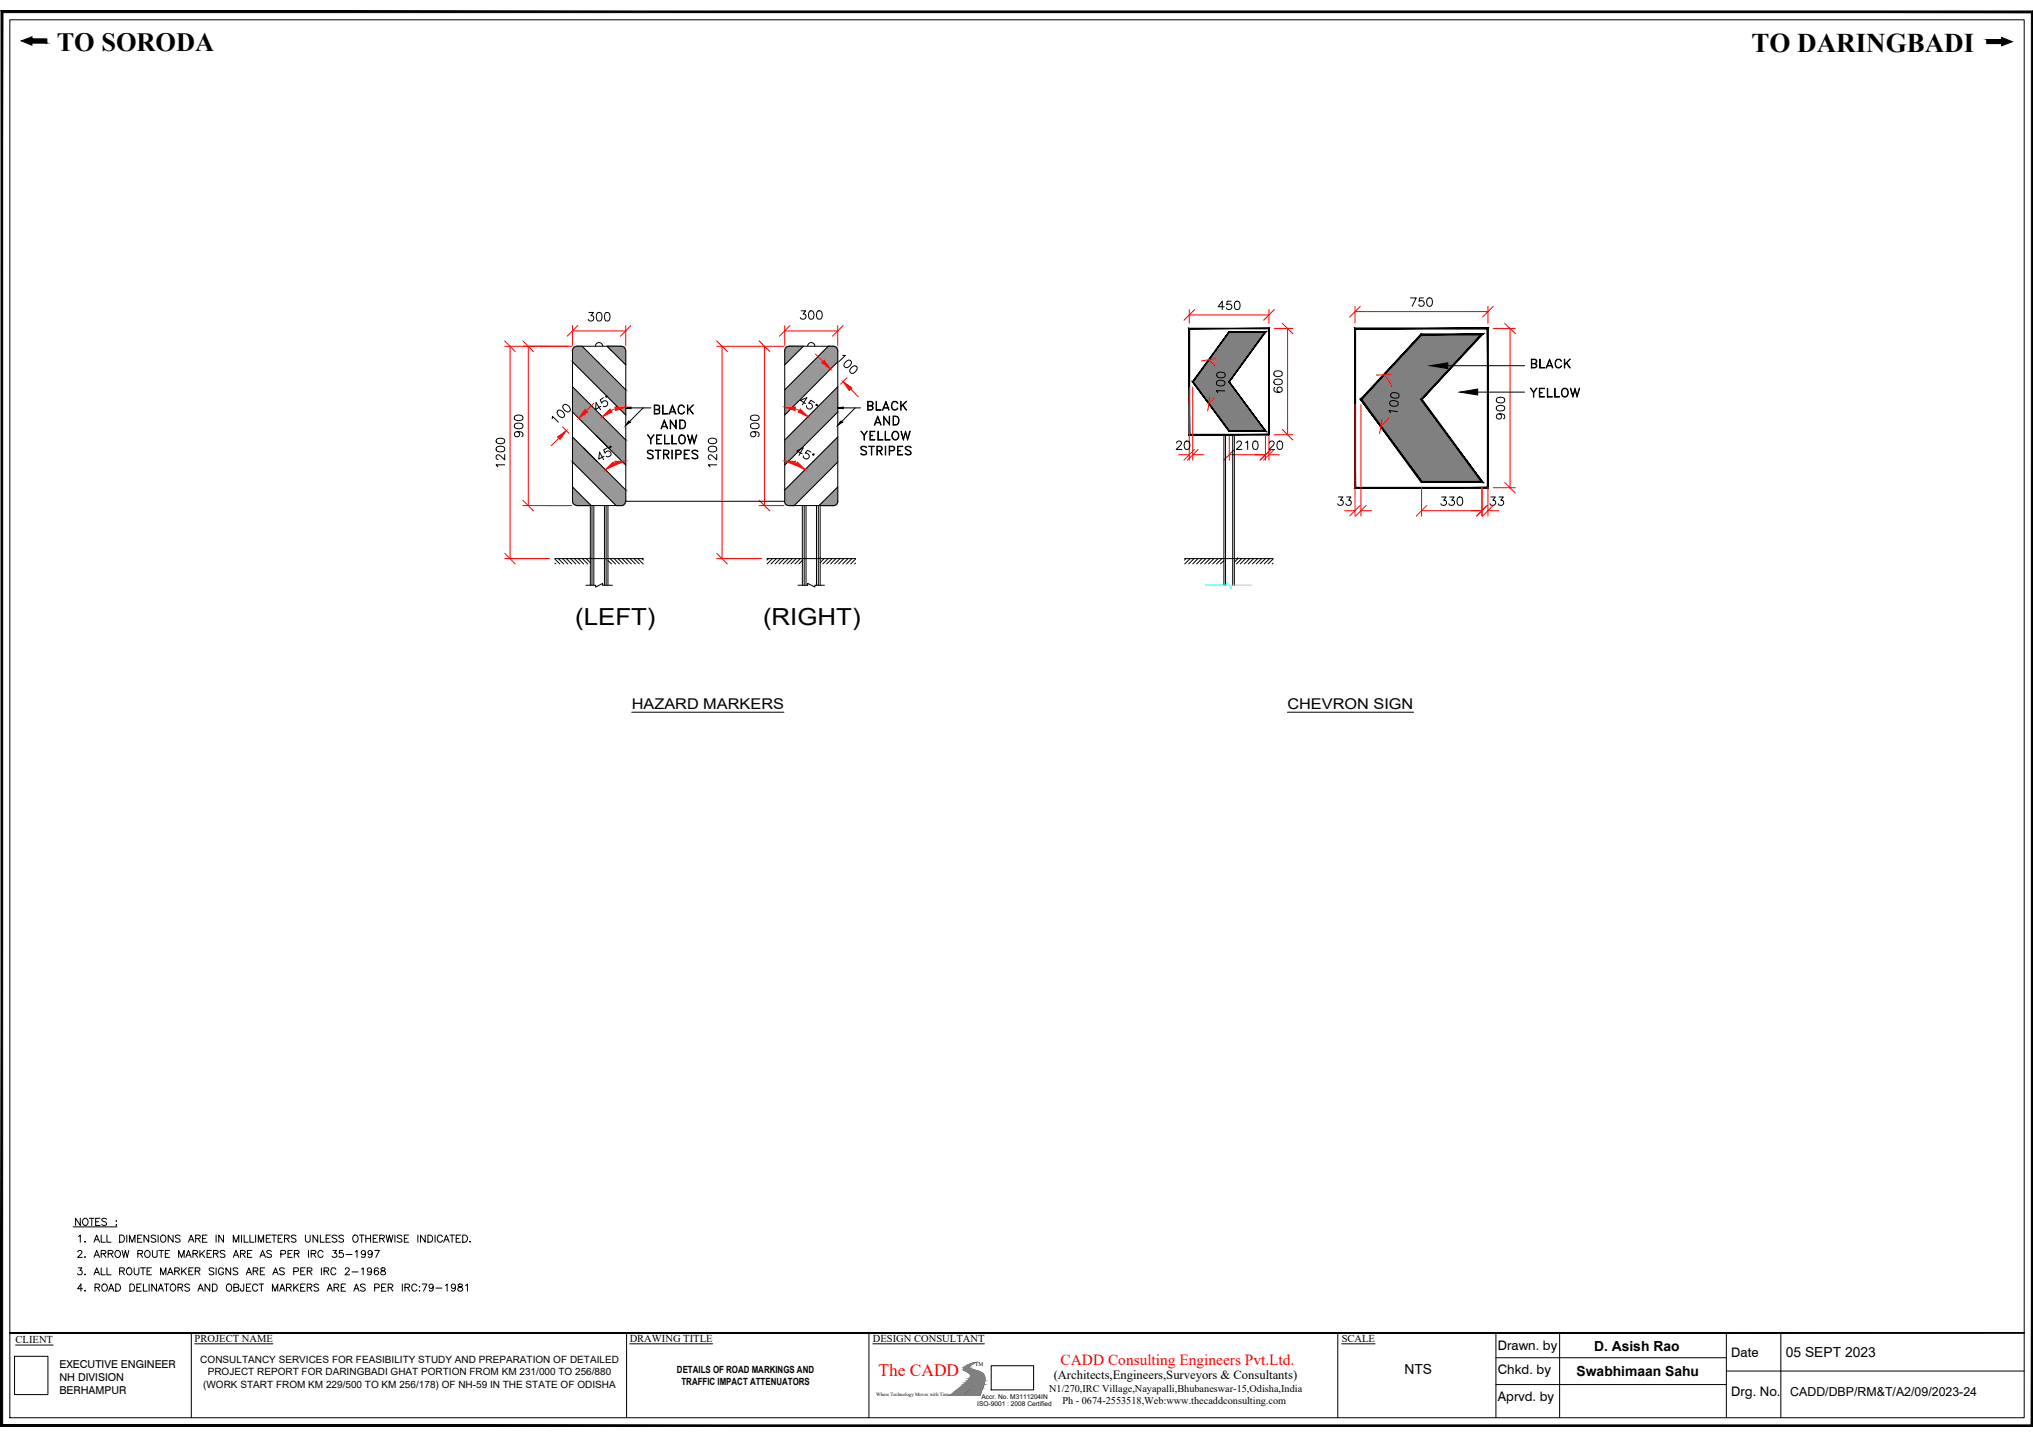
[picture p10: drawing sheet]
<svg xmlns="http://www.w3.org/2000/svg" width="420mm" height="297mm" viewBox="0 0 420 297" stroke-linecap="round" stroke-linejoin="round" font-family="sans-serif">
<defs><g id="words">
<text font-size="5.6" x="362" y="10.7">TO DARINGBADI</text>
<text font-size="5.4" x="11.7" y="10.6">TO SORODA</text>
<g font-size="5.3">
<text x="179.9" y="89.3">AND</text>
<text x="133" y="93.1">YELLOW</text>
</g>
<g font-size="4.9">
<text x="315.7" y="77.3">BLACK</text>
<text x="315.4" y="83.3">YELLOW</text>
<text x="134.4" y="86.8">BLACK</text>
<text x="135.8" y="90">AND</text>
<text x="178.5" y="86.1">BLACK</text>
<text x="133" y="96">STRIPES</text>
<text x="177.1" y="92.1">YELLOW</text>
<text x="177.1" y="95.2">STRIPES</text>
<text x="118.9" y="129.2">(LEFT)</text>
<text x="157.7" y="129.2">(RIGHT)</text>
</g>
<text font-size="3.6" fill="#f00" x="181.6" y="284.5">The CADD</text>
<text font-size="3.2" fill="#f00" x="219.2" y="282.1">CADD Consulting Engineers Pvt.Ltd.</text>
<g font-size="3.1">
<text x="130.6" y="146.6">HAZARD MARKERS</text>
<text x="266.1" y="146.6">CHEVRON SIGN</text>
</g>
<g font-size="2.9">
<text x="329.4" y="279.2">D. Asish Rao</text>
<text x="369.1" y="280.4">05 SEPT 2023</text>
<text x="290.2" y="284.1">NTS</text>
<text x="325.8" y="284.4">Swabhimaan Sahu</text>
</g>
<g font-size="2.7">
<text x="309.6" y="279.1">Drawn. by</text>
<text x="357.8" y="280.4">Date</text>
<text x="309.6" y="284.1">Chkd. by</text>
<text x="309.6" y="289.7">Aprvd. by</text>
<text x="357.8" y="288.6">Drg. No.</text>
</g>
<g font-size="2.6">
<text x="217.8" y="285">(Architects,Engineers,Surveyors &amp; Consultants)</text>
<text x="370" y="288.6">CADD/DBP/RM&amp;T/A2/09/2023-24</text>
</g>
<g font-size="2.2">
<text x="3.2" y="277.6">CLIENT</text>
<text x="40.2" y="277.3">PROJECT NAME</text>
<text x="130.1" y="277.3">DRAWING TITLE</text>
<text x="180.4" y="277.3">DESIGN CONSULTANT</text>
<text x="277.3" y="277.3">SCALE</text>
<text x="12.3" y="282.7">EXECUTIVE ENGINEER</text>
<text x="12.3" y="285.4">NH DIVISION</text>
<text x="12.3" y="288.1">BERHAMPUR</text>
</g>
<g font-size="2.1">
<text x="41.4" y="281.8">CONSULTANCY SERVICES FOR FEASIBILITY STUDY AND PREPARATION OF DETAILED</text>
<text x="42" y="286.8">(WORK START FROM KM 229/500 TO KM 256/178) OF NH-59 IN THE STATE OF ODISHA</text>
<text x="42.9" y="284.3">PROJECT REPORT FOR DARINGBADI GHAT PORTION FROM KM 231/000 TO 256/880</text>
<text x="216.8" y="287.7">N1/270,IRC Village,Nayapalli,Bhubaneswar-15,Odisha,India</text>
<text x="219.6" y="290.2">Ph - 0674-2553518,Web:www.thecaddconsulting.com</text>
</g>
<g font-size="2">
<text x="139.9" y="283.8">DETAILS OF ROAD MARKINGS AND</text>
<text x="140.8" y="286.3">TRAFFIC IMPACT ATTENUATORS</text>
</g>
<g font-size="1.4">
<text x="202" y="290.7">ISO-9001 : 2008 Certified</text>
<text x="202.8" y="289.2">Accr. No. M3111204IN</text>
</g>
<text font-size="1.2" x="201.5" y="282.3">TM</text>
<text font-size="1" x="181.1" y="288.6">Where Technology Moves with Time</text>
</g></defs>
<!-- layer: 0 -->
<g fill="none" stroke="#000" stroke-width=".21">
<path d="M6.6 8.1h3.1v.8h-3.1zM410.6 8.2h3.1v.8h-3.1zM113.1 71.6h4.3M118.3 80l11 11M118.3 74.8l11 11M119.2 71.6a.91 .91 0 0 0-.9 .9v31.1M119.3 71.6h9.1a.91 .91 0 0 1 .9 .9M120.3 71.6l9 9M124.5 71.6a.74 .74 0 0 0-.7-.8 .74 .74 0 0 0-.7 .8M125.5 71.6l3.8 3.8M166 71.6l-3.8 3.8M168.4 71.6a.74 .74 0 0 0-.7-.8 .74 .74 0 0 0-.8 .8"/>
<path d="M171.2 71.6l-9 9M172.2 71.6a.91 .91 0 0 1 .9 .9M172.3 71.6h-9.2a.91 .91 0 0 0-.9 .9v31.1h-32.9v-31.1M173.1 72.5v31.1a.91 .91 0 0 1-.9 .9h-9.1a.91 .91 0 0 1-1-.9M173.1 80l-10.9 11M173.1 74.8l-10.9 11M280 67.9h27.5M299.2 75.6h15.9M118.3 85.2l11 10.9M118.3 90.3l11 11M118.3 95.5l9 9M120.6 92.6l2.8 2.8"/>
<path d="M123.2 90l2.7 2.8M130.4 84.3h2.5l-2.8 2.9M173.1 85.2l-10.9 10.9M173.1 90.3l-10.9 11M173.1 95.5l-9 9M174.2 84.3h3.6M176.7 84.3l-2.8 2.9M252.9 89.9v31M253.3 89.9v31M254.8 89.9v31.1M255.1 89.9v31.1M305.4 81.1h9.7"/>
<path d="M113.1 104.5h4.3M114.7 116.4l.2 .2M114.7 115.6l1 1M114.7 115.5h18.3M115.4 115.5l1.1 1.1M116.2 115.5l1.1 1.1M117.1 115.5l1.1 1.1M117.9 115.5l1.1 1.1M118.3 100.7l3.9 3.8M118.3 103.6a.91 .91 0 0 0 .9 .9M118.7 115.5l1.1 1.1M119.5 115.5l1.1 1.1"/>
<path d="M120.4 115.5l1.1 1.1M121.2 115.5l.8 .8M122 115.5h.1M122 104.5v16.5M122.3 104.5v16.5M122.7 104.5v16.5M124.9 104.5v16.5M125.3 104.5v16.5M125.6 115.9l.8 .7M125.6 104.5v16.5M126.1 115.5l1.1 1.1M126.9 115.5l1.1 1.1"/>
<path d="M127.7 115.5l1.1 1.1M128.6 115.5l1.1 1.1M129.3 103.6a.91 .91 0 0 1-.9 .9h-9.1M129.4 115.5l1.1 1.1M130.2 115.5l1.1 1.1M131 115.5l1.1 1.1M131.8 115.5l1.1 1.1M132.7 115.5l.3 .3M158.5 115.5h18.3M158.8 115.5l-.3 .3M159.6 115.5l-1.1 1.1M160.4 115.5l-1.1 1.1"/>
<path d="M161.3 115.5l-1.1 1.1M162.1 115.5l-1.1 1.1M162.9 115.5l-1.1 1.1M163.7 115.5l-1.1 1.1M164.5 115.5l-1.1 1.1M165.4 115.5l-1.1 1.1M165.8 115.9l-.7 .7M165.8 104.5v16.5M166.2 104.5v16.5M166.6 104.5v16.5M168.7 104.5v16.5M169.1 104.5v16.5"/>
<path d="M169.5 115.5h.1M169.5 104.5v16.5M170.3 115.5l-.8 .8M171.2 115.5l-1.1 1.1M172 115.5l-1.1 1.1M172.8 115.5l-1.1 1.1M173.1 100.7l-3.8 3.8M173.6 115.5l-1.1 1.1M174.4 115.5l-1.1 1.1M175.3 115.5l-1.1 1.1M176.1 115.5l-1.1 1.1M176.8 115.6l-1 1"/>
<path d="M176.8 116.4l-.2 .2M244.8 115.5h18.3M245.1 115.5l-.3 .3M246 115.5l-1.1 1.1M246.8 115.5l-1.1 1.1M247.6 115.5l-1.1 1.1M248.4 115.5l-1.1 1.1M249.2 115.5l-1.1 1.1M250.1 115.5l-1.1 1.1M250.9 115.5l-1.1 1.1M251.7 115.5l-1.1 1.1M252.5 115.5l-1.1 1.1"/>
<path d="M252.9 115.9l-.7 .7M255.8 115.5h.1M255.8 115.5l-.7 .7M256.6 115.5l-1.1 1.1M257.4 115.5l-1.1 1.1M258.3 115.5l-1.1 1.1M259.1 115.5l-1.1 1.1M259.9 115.5l-1.1 1.1M260.7 115.5l-1.1 1.1M261.5 115.5l-1.1 1.1M262.4 115.5l-1.1 1.1M263.1 115.6l-1 1"/>
<path d="M263.1 116.4l-.2 .2M121.1 121h2v.4l1.4-.8v.4h2.1M164.9 121h2v-.4l1.5 .8v-.4h2M130.6 147.2h31.4M266.1 147.2h26M3 280.4h6.9v7.9h-6.9zM204.9 282.3h8.7v5h-8.7zM356.8 283.4h11.2"/>
</g>
<!-- layer: HATCH -->
<g fill="#989898" stroke="#989898" stroke-width=".21">
<path d="M118.3 80l5.2 5.2h-5.2z"/>
<path d="M118.3 85.2h5.2l5.8 5.8z"/>
<path d="M173.1 100.7v2.9h-2.9z"/>
<path d="M173.1 90.3v5.2h-5.1z"/>
<path d="M173.1 80v5.2h-5.1z"/>
<path d="M168 85.2h5.1l-5.8 5.8z"/>
<path d="M168 74.8h5.1l-5.8 5.8z"/>
<path d="M162.2 72.3h3.1l-.2 .2z"/>
<path d="M118.3 100.7l2.9 2.9h-2.9z"/>
<path d="M119.1 104.5h3.1z"/>
<path d="M118.3 90.3l5.2 5.2h-5.2z"/>
<path d="M118.3 74.8h5.2l5.8 5.8z"/>
<path d="M126.2 72.3h3.1v.2z"/>
<path d="M118.3 85.2l5.8 5.8h5.2zM124.1 91h5.2v5.1z"/>
<path d="M170.2 103.6l2.9 .1v-.1zM170.1 103.7l.1-.1 2.9 .1z"/>
<path d="M170.1 103.7l3 .2v-.2zM170.1 103.7l3 .2h-3.2z"/>
<path d="M169.9 103.9l3.1 .1 .1-.1zM169.8 104l.1-.1 3.1 .1z"/>
<path d="M169.8 104l3.1 .2 .1-.2zM169.6 104.2l.2-.2 3.1 .2z"/>
<path d="M169.6 104.2l3.2 .1 .1-.1zM169.6 104.2l3.2 .1h-3.3z"/>
<path d="M169.5 104.3h3.3zM169.5 104.3l3.2 .1h-3.3z"/>
<path d="M169.4 104.4h3.3zM169.4 104.4l3.2 .1z"/>
<path d="M169.4 104.5h3.2zM169.3 104.5h3.1z"/>
<path d="M169.3 104.5h3.1zM169.3 104.5h3z"/>
<path d="M168 95.5l-.7 5.8 5.8-5.8zM168 95.5l-.7 5.8h-5.1z"/>
<path d="M162.2 101.3l2.9 2.3 2.2-2.3zM162.2 101.3l2.9 2.3h-2.9z"/>
<path d="M162.2 103.6l2.7 .1 .2-.1zM162.2 103.6l2.7 .1h-2.7z"/>
<path d="M162.2 103.7l2.5 .2 .2-.2zM162.2 103.7l2.5 .2h-2.5z"/>
<path d="M162.2 103.9l2.4 .1 .1-.1zM162.2 103.9l2.4 .1h-2.3z"/>
<path d="M162.3 104l2.2 .2 .1-.2zM162.3 104l2.2 .2h-2.1z"/>
<path d="M162.4 104.2l1.9 .1 .2-.1zM162.4 104.2l1.9 .1h-1.8z"/>
<path d="M162.5 104.3h1.8zM162.5 104.3l1.8 .1z"/>
<path d="M162.6 104.4h1.7zM162.6 104.4l1.6 .1z"/>
<path d="M162.8 104.5h1.4zM162.8 104.5h1.4z"/>
<path d="M162.9 104.5h1.3zM162.9 104.5h1.2z"/>
<path d="M168 85.2l-5.8 5.8h5.1zM162.2 91h5.1l-5.1 5.1z"/>
<path d="M171.2 71.6h1.2zM171.2 71.6h1.2z"/>
<path d="M171.2 71.6l1.4 .1zM171.2 71.6l1.4 .1z"/>
<path d="M171.1 71.7h1.7zM171 71.7h1.8z"/>
<path d="M171 71.7l1.9 .2-.1-.2zM171 71.7l1.9 .2h-2z"/>
<path d="M170.9 71.9l2.1 .1-.1-.1zM170.9 71.9l2.1 .1h-2.2z"/>
<path d="M170.8 72l2.3 .2-.1-.2zM170.8 72l2.3 .2h-2.5z"/>
<path d="M170.6 72.2l2.5 .1v-.1zM170.6 72.2l2.5 .1h-2.7z"/>
<path d="M170.4 72.3l2.7 .2v-.2zM170.4 72.3l2.7 .2h-2.8z"/>
<path d="M170.3 72.5l2.8 2.3v-2.3zM170.3 72.5l2.8 2.3h-5.1z"/>
<path d="M168 74.8l-5.8 5.8h5.1zM162.2 80.6h5.1l-5.1 5.2z"/>
<path d="M163.1 71.6h2.9zM162.9 71.6h3.1z"/>
<path d="M162.9 71.6h3.1zM162.7 71.7h3.2z"/>
<path d="M162.7 71.7h3.2zM162.6 71.7h3.3z"/>
<path d="M162.6 71.7l3.1 .2 .2-.2zM162.4 71.9l.2-.2 3.1 .2z"/>
<path d="M162.4 71.9l3.2 .1 .1-.1zM162.4 71.9l3.2 .1h-3.3z"/>
<path d="M162.3 72l3.1 .2 .2-.2zM162.3 72l3.1 .2h-3.1z"/>
<path d="M162.3 72.2l3 .1 .1-.1zM162.3 72.2l3 .1h-3.1z"/>
<path d="M162.2 72.3v.2h2.9zM162.2 72.5h2.9l-2.9 2.9z"/>
<path d="M118.3 103.6l3.2 .2-.3-.2zM118.3 103.6l3.2 .2h-3.1z"/>
<path d="M118.4 103.8l3.2 .2-.1-.2zM118.4 103.8l3.2 .2h-3.2z"/>
<path d="M118.4 104l3.4 .1-.2-.1zM118.4 104l3.4 .1h-3.3z"/>
<path d="M118.5 104.1l3.4 .2-.1-.2zM118.5 104.1l3.4 .2h-3.3z"/>
<path d="M118.6 104.3h3.4zM118.6 104.3h3.4z"/>
<path d="M118.7 104.3l3.4 .1zM118.7 104.3l3.4 .1z"/>
<path d="M118.9 104.4l3.3 .1zM118.9 104.4l3.3 .1zM119.1 104.5h3.1z"/>
<path d="M118.3 95.5l11 5.8-5.8-5.8zM118.3 95.5l11 5.8h-5.2z"/>
<path d="M124.1 101.3l5.2 2.3v-2.3zM124.1 101.3l5.2 2.3h-2.9z"/>
<path d="M126.4 103.6l2.9 .1v-.1zM126.4 103.6l2.9 .1h-2.7z"/>
<path d="M126.6 103.7l2.6 .2 .1-.2zM126.6 103.7l2.6 .2h-2.5z"/>
<path d="M126.7 103.9l2.5 .1v-.1zM126.7 103.9l2.5 .1h-2.3z"/>
<path d="M126.9 104l2.2 .2 .1-.2zM126.9 104l2.2 .2h-2.1z"/>
<path d="M127 104.2l2 .1 .1-.1zM127 104.2l2 .1h-1.9z"/>
<path d="M127.1 104.3h1.9zM127.1 104.3l1.8 .1z"/>
<path d="M127.2 104.4h1.7zM127.2 104.4l1.5 .1z"/>
<path d="M127.3 104.5h1.4zM127.3 104.5h1.3z"/>
<path d="M127.3 104.5h1.1zM127.3 104.5h1.3z"/>
<path d="M119.3 71.6h1zM119.1 71.6h1.2z"/>
<path d="M119.1 71.6l1.3 .1zM118.9 71.7h1.5z"/>
<path d="M118.9 71.7h1.5zM118.7 71.7h1.7z"/>
<path d="M118.7 71.7l1.9 .2-.2-.2zM118.6 71.9l.1-.2 1.9 .2z"/>
<path d="M118.6 71.9l2.1 .1-.1-.1zM118.6 71.9l2.1 .1h-2.2z"/>
<path d="M118.5 72l2.4 .2-.2-.2zM118.5 72l2.4 .2h-2.5z"/>
<path d="M118.4 72.2l2.6 .1-.1-.1zM118.4 72.2l2.6 .1h-2.6z"/>
<path d="M118.4 72.3l2.8 .2-.2-.2zM118.4 72.3l2.8 .2h-2.9z"/>
<path d="M118.3 72.5l5.2 2.3-2.3-2.3zM118.3 72.5l5.2 2.3h-5.2z"/>
<path d="M118.3 74.8l5.8 5.8h5.2zM124.1 80.6h5.2v5.2z"/>
<path d="M125.5 71.6h3.1zM125.5 71.6h3.1z"/>
<path d="M125.5 71.6l3.2 .1zM125.5 71.6l3.2 .1z"/>
<path d="M125.5 71.7h3.4zM125.5 71.7h3.4z"/>
<path d="M125.6 71.7l3.4 .2-.1-.2zM125.6 71.7l3.4 .2h-3.3z"/>
<path d="M125.7 71.9l3.5 .1-.2-.1zM125.7 71.9l3.5 .1h-3.3z"/>
<path d="M125.9 72l3.3 .2v-.2zM125.9 72l3.3 .2h-3.2z"/>
<path d="M126 72.2l3.3 .1-.1-.1zM126 72.2l3.3 .1h-3.1z"/>
<path d="M126.2 72.3l.2 .2h2.9zM126.4 72.5h2.9v2.9z"/>
</g>
<!-- layer: 0 -->
<g fill="#000" stroke="#000" stroke-width=".21">
<path d="M295.6 75.6l3.6-.6v1.2zM301.7 81.1l3.7-.7v1.2z"/>
<path d="M130 87l.2 .3h-.4zM129.8 87.3l-.5 .6 .9-.6z"/>
<path d="M129.3 84.3l1.1-.2v.2zM129.3 84.3l1.1 .2v-.2z"/>
<path d="M173.8 87l.3 .3h-.5zM173.6 87.3l-.5 .6 1-.6z"/>
<path d="M173.1 84.3l1.1-.2v.2zM173.1 84.3l1.1 .2v-.2z"/>
</g>
<!-- layer: DIM -->
<g fill="none" stroke="#f00" stroke-width=".21">
<path d="M104.3 71.6h13.9M105.4 71.6v43.9M109.2 71.6v32.9M118.3 67.3v4.1M118.3 68.4h11M129.3 67.3v4.1M148.1 71.6h13.9M149.2 71.6v43.9M158 71.6v32.9M162.2 68.4h10.9M162.2 67.3v4.1M168.5 73.2l1.6 1.5"/>
<path d="M172.4 75.5l-1.2 1.3M173.1 67.3v4.1M175 78.1l-1.3 1.3M245.8 64v2.8M245.8 80v15.1M245.8 65.1h16.5M246.5 80v15.1M249.8 74.3l1.4 1.5M262.3 64v2.8M263.4 67.9h3.8M266.1 67.9v22M280 63.3v3.5"/>
<path d="M280 64.4h27.5M286 77.5l1 1.1 .7 1.4M307.5 63.3v3.5M308.6 67.9h4.6M312.1 67.9v32.9M115.5 90.6l-1.6 1.5M116.2 88.3l1.4 1.3M118.9 85.7l1.2 1.2M122.7 83.3l-1.5 1.6M127.1 84.5l-.8 .4M127.2 95.7l-.3 .1M164.3 95.7l.3 .1"/>
<path d="M164.3 84.5l.9 .4M175.8 80.4l1.5 1.6M243.6 94h2.2M246.5 94h2.2M251 82.2l-1.2 1.2M254 94h7.5M254 90.2v4.9M261.5 90.2v4.9M262.3 90.2v4.9M262.3 94h2.2M263.4 89.9h3.8M280 83.6v23.1"/>
<path d="M281.3 83.6v23.1M287 86.4l-1.7 1.7M104.3 115.5h9.3M108.1 104.5h10.1M148.1 115.5h9.3M156.9 104.5h5.1M277.9 105.6h2.1M281.3 105.6h2.2M293.8 105.6h12.5M293.8 100.7v6M306.3 100.7v6M307.5 100.7v6"/>
<path d="M307.5 105.6h2.2M308.6 100.8h4.6"/>
</g>
<g fill="none" stroke="#000" stroke-width=".21">
<path d="M121.7 64.6h.9l-.5 .7a.58 .58 0 0 1 .5 .9 .58 .58 0 0 1-1-.2M123.5 64.7a.58 .58 0 0 1 .8 .2 .9 .9 0 0 1-.6 1.5 1.14 1.14 0 0 1-.2-1.7zM125.1 64.7a.58 .58 0 0 1 .9 .2 .9 .9 0 0 1-.6 1.5 1 1 0 0 1-.4-1.5zM165.6 64.2h.9l-.5 .7a.58 .58 0 0 1 .5 .8 .58 .58 0 0 1-.9 .2l-.2-.3M167.3 64.3a.54 .54 0 0 1 .8 .3 .87 .87 0 0 1-.5 1.4 1.13 1.13 0 0 1-.3-1.7zM169 64.3a.58 .58 0 0 1 .8 .3 .82 .82 0 0 1 .1 1 .82 .82 0 0 1-.9 .3 1.32 1.32 0 0 1 0-1.6zM174.2 73.4l.5 .1-1.3 1.2M174.7 74.9a.78 .78 0 0 1 1.2-.2 1.03 1.03 0 0 1-1.3 1.2l-.2-.3zM175.9 76.1a.78 .78 0 0 1 1.2-.3 1.03 1.03 0 0 1-1.3 1.3l-.2-.4zM251.5 78.8l.3-.1a1.05 1.05 0 0 1 1.4 .4v.2a.97 .97 0 0 1-.9 .5 .97 .97 0 0 1-.9-.6zM251.5 77.2a1.3 1.3 0 0 1 1.7 0 .64 .64 0 0 1-.3 .8h-1.1a.6 .6 0 0 1-.3-.8zM253 63.4h-1.2l.8-1.1v1.7"/>
<path d="M254.4 62.3h-.8l-.1 .7a.6 .6 0 0 1 .9 0 .6 .6 0 0 1-.1 .9 .6 .6 0 0 1-.9-.2M255.4 62.3a.58 .58 0 0 1 .8 .3 .82 .82 0 0 1 .1 1 .82 .82 0 0 1-.9 .3 1.32 1.32 0 0 1 0-1.6zM263.4 78.6a1.1 1.1 0 0 1 1.6 .3v.1a.99 .99 0 0 1-1.7 0zM263.4 76.9a1.1 1.1 0 0 1 1.6 .3v.1a.99 .99 0 0 1-1.7 0zM291.5 61.6h1.2l-.9 1.7M294.2 61.6h-.8l-.1 .7a.61 .61 0 0 1 .9 0 .61 .61 0 0 1-.1 .9 .61 .61 0 0 1-.9-.2M295.1 61.7a.6 .6 0 0 1 .9 .2 .9 .9 0 0 1-.6 1.4 1.1 1.1 0 0 1-.3-1.6zM102.6 92.5a1.14 1.14 0 0 1 1.7 .2v.2a1.02 1.02 0 0 1-1.8 0zM102.6 90.8a1.14 1.14 0 0 1 1.7 .3v.1a1.02 1.02 0 0 1-1.8 0zM104.3 96.1h-1.8l.4 .4M104.3 93.9v1.2l-.8-.8a.53 .53 0 0 0-.9-.1l-.1 .4 .5 .4M106.4 87.7a1.14 1.14 0 0 1 1.7 .3v.1a1.02 1.02 0 0 1-1.8 0z"/>
<path d="M106.4 86a1.14 1.14 0 0 1 1.7 .3v.2a1 1 0 0 1-1.5 .4 .53 .53 0 0 1-.2-.9zM106.9 89.2a.53 .53 0 0 1 .4 .8 .53 .53 0 0 1-.8 .2 .53 .53 0 0 1 .1-.9 1.23 1.23 0 0 1 1.5 .4l-.1 .5h-.2M114.1 86.6l.1-.6 1.2 1.3M115.4 84.9a.99 .99 0 0 1 1.2 1.2l-.1 .1a.99 .99 0 0 1-1.3-1.2zM116.5 83.7a.99 .99 0 0 1 1.3 1.2l-.4 .3a1.1 1.1 0 0 1-1-1.4zM124.2 84l-1.1 .7 .1-1.5 .9 1.5M124.7 82.2l-.7 .5 .4 .6a.63 .63 0 0 1 .8-.5 .63 .63 0 0 1 .4 .9 .63 .63 0 0 1-.9 .3M124.8 94.3l-1.1 .6 .2-1.4 .9 1.5M125.5 92.6l-.7 .4 .3 .7a.62 .62 0 0 1 .8-.5 .62 .62 0 0 1 .3 .9 .62 .62 0 0 1-.9 .2M146.5 92.5a1.1 1.1 0 0 1 1.6 .2v.2a.99 .99 0 0 1-1.7 0zM146.5 90.8a1.1 1.1 0 0 1 1.6 .3v.1a.99 .99 0 0 1-1.7 0zM148.1 96.1h-1.7l.3 .4"/>
<path d="M148.1 93.9v1.2l-.8-.8-.6-.3-.2 .2-.1 .4 .4 .4M155.2 87.7a1.14 1.14 0 0 1 1.7 .3v.1a1.02 1.02 0 0 1-1.8 0zM155.2 86a1.14 1.14 0 0 1 1.7 .3v.2a1 1 0 0 1-1.5 .4 .53 .53 0 0 1-.2-.9zM155.7 89.2a.53 .53 0 0 1 .4 .8 .53 .53 0 0 1-.8 .2 .53 .53 0 0 1 .1-.9 1.23 1.23 0 0 1 1.5 .4l-.1 .5h-.2M165.8 93.8l-1.1-.6 1.3-.6-.9 1.5M166.5 83.4l-1.1-.7 1.4-.5-1 1.5M167.6 93.5l-.7-.4-.5 .6a.62 .62 0 0 1 .9 .4 .62 .62 0 0 1-.6 .8 .62 .62 0 0 1-.7-.7M168.3 83.2l-.7-.5-.5 .6a.62 .62 0 0 1 .8 .5 .62 .62 0 0 1-.6 .7 .62 .62 0 0 1-.6-.7M243.2 91.6l.3-.4 .6 .1a.55 .55 0 0 1-.2 .8l-.8 .8h1.2M245 91.3a.58 .58 0 0 1 .8 .2 .82 .82 0 0 1 .1 1 .82 .82 0 0 1-.9 .3 1.3 1.3 0 0 1 0-1.5zM253.1 80.8h-1.7l.3 .4M255.6 91.6l.3-.4h.4l.3 .3-.2 .6-.9 .8h1.2"/>
<path d="M257.4 91.5l.5-.3v1.7M259.1 91.3a.53 .53 0 0 1 .8 .2l.1 .4a.75 .75 0 0 1-.6 1 1.08 1.08 0 0 1-.3-1.6zM262.3 91.6l.4-.4 .5 .1 .1 .2-.2 .6-.8 .8h1.1M263.5 80.1l-.1 .1a.6 .6 0 0 0 .2 .8 1.04 1.04 0 0 0 1.4-.4 .55 .55 0 0 0-.5-.6 .55 .55 0 0 0-.6 .5 .55 .55 0 0 0 .5 .6M264.2 91.3a.58 .58 0 0 1 .8 .2 .82 .82 0 0 1 .1 1 .82 .82 0 0 1-.9 .3 1.3 1.3 0 0 1 0-1.5zM287.3 83a1.44 1.44 0 0 1 1.6 .1 .56 .56 0 0 1-.3 .8 1.1 1.1 0 0 1-1.4-.5zM287.5 81.3a1.38 1.38 0 0 1 1.6 .2 .56 .56 0 0 1-.3 .8h-.5a.78 .78 0 0 1-.9-.6zM288.8 85.1l-1.7-.2 .3 .4M309.3 84.1a1.12 1.12 0 0 1 1.7 .2v.1a.98 .98 0 0 1-1.8 0zM309.3 82.4a1.08 1.08 0 0 1 1.7 .2v.2a.98 .98 0 0 1-1.8 0zM309.8 85.5a.55 .55 0 0 1 .5 .8 .55 .55 0 0 1-.9 .2 .55 .55 0 0 1 .1-.9 .92 .92 0 0 1 1.5 .6l-.3 .4M276.6 102.7h.9l-.5 .7a.58 .58 0 0 1 .6 .8 .58 .58 0 0 1-1 .2l-.2-.3"/>
<path d="M278.3 102.7h.9l-.5 .7a.57 .57 0 0 1 .4 .9 .57 .57 0 0 1-1-.2M297.9 102.7h1l-.5 .7a.58 .58 0 0 1 .5 .8 .58 .58 0 0 1-1 .2l-.1-.3M299.6 102.7h.9l-.5 .7a.58 .58 0 0 1 .6 .8 .58 .58 0 0 1-1 .2l-.2-.3M301.4 102.8a.58 .58 0 0 1 .8 .3 .82 .82 0 0 1 .1 .9 .82 .82 0 0 1-.9 .4 1.3 1.3 0 0 1 0-1.6zM308.1 102.7h.9l-.5 .7a.58 .58 0 0 1 .6 .8 .58 .58 0 0 1-1 .2l-.2-.3M309.8 102.7h.9l-.5 .7a.57 .57 0 0 1 .5 .5 .57 .57 0 0 1-.4 .6 .57 .57 0 0 1-.7-.4"/>
<circle cx="125.3" cy="82" r=".15"/>
<circle cx="126.1" cy="92.4" r=".15"/>
<circle cx="168.1" cy="93.9" r=".15"/>
<circle cx="168.8" cy="83.7" r=".15"/>
</g>
<!-- layer: 0 -->
<g fill="none" stroke="#f00" stroke-width=".21">
<path d="M104.3 70.5l2.2 2.2M108.1 70.5l2.1 2.2M119.4 67.3l-2.2 2.2M130.4 67.3l-2.2 2.2M148.1 70.5l2.2 2.2M156.9 70.5l2.2 2.2M163.3 67.3l-2.2 2.2M174.2 67.3l-2.2 2.2M246.9 64l-2.2 2.2M251.4 74.1l-3.1 .5M263.4 64l-2.2 2.2M265 66.8l2.2 2.2"/>
<path d="M281.1 63.3l-2.2 2.2M287.5 77.4l-3.1 .1M308.6 63.3l-2.2 2.2M311 66.8l2.2 2.2M246.9 92.9l-2.2 2.2M247.6 92.9l-2.2 2.2M250.1 81.9l-.5 3M255.1 92.9l-2.2 2.2M262.6 92.9l-2.2 2.2M263.4 92.9l-2.2 2.2M265 88.8l2.2 2.2M285.6 86.6l-.5 3"/>
<path d="M311 99.7l2.2 2.2M104.3 114.4l2.2 2.2M108.1 103.4l2.1 2.2M148.1 114.4l2.2 2.2M156.9 103.4l2.2 2.2M281.1 104.5l-2.2 2.2M282.4 104.5l-2.2 2.2M294.9 104.5l-2.2 2.2M307.4 104.5l-2.2 2.2M308.6 104.5l-2.2 2.2"/>
</g>
<!-- layer: DIM -->
<g fill="#f00" stroke="#f00" stroke-width=".21">
<path d="M127.1 84.1h2.2l-2.1 .8z"/>
<path d="M124.5 86.1l1.6-1.5 .4 .6z"/>
<path d="M127.1 95.4l2.2-.1-2.1 .8z"/>
<path d="M125.1 97.1l1.6-1.6 .4 .6z"/>
<path d="M115.2 90.3l1.9-1.3-1.4 1.8z"/>
<path d="M120.9 84.7l.6 .5-1.9 1.2z"/>
<path d="M165.4 84.6l1.6 1.5-2-.9z"/>
<path d="M162.2 84.1h2.2l-.1 .8z"/>
<path d="M164.8 95.5l1.6 1.6-2-1z"/>
<path d="M162.2 95.3l2.2 .1-.1 .7z"/>
<path d="M174.2 78.9l1.9 1.3-.6 .5z"/>
<path d="M170.3 74.5l1.4 1.8-1.9-1.3z"/>
</g>
<!-- layer: Marking_Curve Sign -->
<g fill="#808080" stroke="#808080" stroke-width=".21">
<path d="M293.8 69.1v13.4l12.5-13.4zM293.8 69.1v13.4h-12.5z"/>
<path d="M281.3 82.5l25 17.1-12.5-17.1zM281.3 82.5l25 17.1h-12.5z"/>
<path d="M254 68.7v10.2l7.5-10.2zM254 68.7v10.2h-7.5z"/>
<path d="M246.5 78.9l15 10.2-7.5-10.2zM246.5 78.9l15 10.2h-7.5z"/>
</g>
<g fill="#000" stroke="#000" stroke-width=".21">
<path d="M246.4 78.9l7.6 10.3 .1-.1zM246.4 78.9h.2l7.5 10.2zM254 68.6l-7.6 10.3h.2zM254 68.6v.1l-7.4 10.2zM254 68.6v.1l7.7-.1zM254 68.7l7.7-.1-.3 .1zM261.4 68.7l-7.3 10.2 7.6-10.3zM261.4 68.7l-7.4 10.2zM254 78.9l7.7 10.3zM254 78.9l7.7 10.3-.3-.1zM254 89.2h7.7l-.3-.1zM254 89.1h7.4l-7.4 .1z"/>
<path d="M245.7 89.9h16.6v-.1zM245.7 89.9l.2-.1h16.4zM245.7 67.8v22.1l.2-.1zM245.7 67.8l.2 .2v21.8zM245.7 67.8l.2 .2 16.4-.2zM245.9 68l16.4-.2-.1 .2zM262.2 68l.1 21.9v-22.1zM262.2 68l.1 21.9h-.1z"/>
<path d="M281.1 82.5l12.6 17.2 .2-.1zM281.1 82.5h.3l12.5 17.1zM293.7 69l-12.6 13.5h.3zM293.7 69l.1 .2-12.4 13.3zM293.7 69l.1 .2 12.7-.2zM293.8 69.2l12.7-.2-.5 .2zM306 69.2l-12.1 13.3 12.6-13.5zM306 69.2l-12.1 13.3h-.3zM293.6 82.5l12.9 17.2-12.6-17.2zM293.6 82.5l12.9 17.2-.4-.2zM293.8 99.7h12.7l-.4-.2zM293.8 99.5h12.3l-12.3 .2z"/>
<path d="M280 101h27.5v-.3zM280 101l.2-.3h27.3zM280 67.8v33.2l.2-.3zM280 67.8l.2 .2v32.7zM280 67.8l.2 .2 27.4-.2zM280.2 68l27.4-.2-.2 .2zM307.6 67.8l-.2 .2 .2 32.8zM307.4 68l.2 32.8h-.2z"/>
</g>
<!-- layer: HATCH -->
<path d="M249.2 120.9h4.4v-.6l.9 1.4v-.7h4.1" fill="none" stroke="#0ff" stroke-width=".21"/>
<!-- layer: TEXT -->
<g fill="none" stroke="#000" stroke-width=".21">
<path d="M15.1 253.6h9.1M16.1 258.8a.44 .44 0 0 1 .4-.3 .44 .44 0 0 1 .4 .2l-.2 .5-.7 .7h1M16.3 255.6l.3-.3v1.5M16.6 251.8v1.5l-1-1.5v1.5M17.2 252l.2-.1a.68 .68 0 0 1 .8 .7 .68 .68 0 0 1-.8 .6l-.3-.4zM17.5 256.7h.2zM17.5 259.9h.2zM18.5 251.8h.9M19 251.8v1.5M19.4 256.8l.6-1.5 .6 1.5M19.4 259.9l.6-1.4 .6 1.4M19.6 256.3h.8"/>
<path d="M19.6 259.4h.8M19.8 252.5h.6M20.7 251.8h-.9v1.5h.9M20.9 255.3v1.5h.9M20.9 259.2l.9-.1 .1-.4-.4-.2h-.6v1.4M21.4 259.2l.5 .7M22 252a.55 .55 0 0 0-.5-.2 .55 .55 0 0 0-.5 .4l.2 .2 .7 .3 .1 .4a.63 .63 0 0 1-1 0M22.1 255.3v1.5h.8M22.4 259.2l.8-.1 .2-.4-.4-.2h-.6v1.4M22.9 259.2l.5 .7M23.9 258.7a.69 .69 0 0 1 1 .2 .69 .69 0 0 1-.3 1 .69 .69 0 0 1-.8-.3 .69 .69 0 0 1 .1-.9zM24 252.4h.1z"/>
<path d="M24 253.2h.1zM24.7 255.3h.5a.81 .81 0 0 1 .5 .7 .81 .81 0 0 1-.5 .8h-.5zM25.2 258.5l.4 1.4 .3-1.4 .4 1.4 .3-1.4M26.2 255.3v1.5M26.8 256.8v-1.5l.5 1.5 .6-1.5v1.5M28.4 256h.6M28.5 259.2l.8-.1 .1-.5-.9-.1v1.4M29 259.2l.5 .7M29.3 255.3h-.9v1.5h.9M30.1 258.7a.69 .69 0 0 1 1 .2 .69 .69 0 0 1-.4 1 .69 .69 0 0 1-.8-.3 .69 .69 0 0 1 .2-.9zM30.7 255.3v1.5l-.9-1.5v1.5M31.5 258.5v1a.5 .5 0 0 0 .5 .4 .5 .5 0 0 0 .5-.4v-1"/>
<path d="M32.2 255.5l-.2-.1a.51 .51 0 0 0-.8 .2l.1 .2 .6 .3 .3 .3a.54 .54 0 0 1-.4 .4 .54 .54 0 0 1-.6-.2M32.7 255.3v1.5M32.8 258.5h1M33.3 255.5a.6 .6 0 0 1 .8-.1 .6 .6 0 0 1 .2 .8 .55 .55 0 0 1-.6 .6 .55 .55 0 0 1-.5-.6zM33.3 258.5v1.4M34.2 259.2h.5M35.1 258.5h-.9v1.4h.9M35.8 255.3v1.5l-1-1.5v1.5M36.9 259.9v-1.4l.6 1.4 .6-1.4v1.4M37.2 255.5a.55 .55 0 0 0-.5-.2 .55 .55 0 0 0-.5 .3l.2 .2 .7 .3 .1 .5a.63 .63 0 0 1-1 0M38.4 259.9l.5-1.4 .6 1.4M38.6 259.4h.7"/>
<path d="M38.9 256.8l.6-1.5 .6 1.5M39.2 256.3h.7M39.9 259.2l.8-.1 .2-.4-.4-.2h-.6v1.4M40.3 259.2l.6 .7M40.4 256l.9-.1 .1-.2-.1-.3-.9-.1v1.5M40.9 256l.5 .8M41.3 258.5v1.4M41.7 259.1l.6 .8M41.9 256h.6M42.3 258.5l-1 .9M42.8 255.3h-.9v1.5h.9M42.8 259.2h.5"/>
<path d="M43.7 258.5h-.9v1.4h.9M44.1 259.2l.9-.1 .1-.2-.1-.3-.9-.1v1.4M44.6 259.2l.5 .7M44.7 255.3v1.5M46.2 255.3v1.5l-1-1.5v1.5M46.5 258.7a.55 .55 0 0 0-.5-.3 .55 .55 0 0 0-.5 .4l1 .7-.1 .4h-.6l-.3-.2M48.2 256.8v-1.5l.6 1.5 .6-1.5v1.5M48.2 259.9l.6-1.4 .6 1.4M48.4 259.4h.7M49.7 259.2l.8-.1 .2-.3-.4-.3h-.6v1.4M49.9 255.3v1.5M50.2 259.2l.5 .7"/>
<path d="M50.5 255.3v1.5h.8M51.1 259.2h.6M51.6 255.3v1.5h.9M52.1 258.5h-1v1.4h1M52.8 255.3v1.5M53.4 256.8v-1.5l.5 1.5 .6-1.5v1.5M53.7 259.9l.6-1.4 .6 1.4M53.9 259.4h.8M55 256h.6M56 255.3h-1v1.5h1M56.1 258.7a.55 .55 0 0 0-.5-.3 .55 .55 0 0 0-.5 .4l.1 .2 .8 .4 .1 .1-.1 .4h-.5l-.4-.2M56.2 255.3h1"/>
<path d="M56.6 255.3v1.5M57.5 256h.5M58 259.2l1-.1v-.5l-1-.1v1.4M58.4 255.3h-.9v1.5h.9M58.8 256l.8-.1 .1-.5-.9-.1v1.5M59.3 256l.5 .8M59.5 259.2h.6M60.4 258.5h-.9v1.4h.9M60.8 259.2l.9-.1 .1-.5-1-.1v1.4M61.2 255.5a.56 .56 0 0 0-1 .1l.8 .5 .2 .5a.63 .63 0 0 1-1 0M61.3 259.2l.5 .7M63.1 255.3v1.1l.4 .4a.45 .45 0 0 0 .6-.4v-1.1"/>
<path d="M63.8 258.5v1.4M64.3 259.2l.9-.1v-.5l-.9-.1v1.4M64.8 259.2l.5 .7M65.7 255.3v1.5l-1-1.5v1.5M66.2 255.3v1.5h.9M66.8 258.8a.55 .55 0 0 0-.7-.3 .55 .55 0 0 0-.4 .5 .61 .61 0 0 0 .2 .8 .61 .61 0 0 0 .8-.1l.1-.1M67.4 256h.5M68.3 255.3h-.9v1.5h.9M68.8 258.5h.8l-.5 .5a.5 .5 0 0 1 .5 .7 .5 .5 0 0 1-.8 .2l-.2-.2M69.6 255.5l-.3-.2-.7 .2 .1 .3 .6 .3 .3 .3a.57 .57 0 0 1-.4 .4 .57 .57 0 0 1-.6-.2M70.9 258.5h-.7l-.1 .6a.51 .51 0 0 1 .8 0 .51 .51 0 0 1-.1 .8 .51 .51 0 0 1-.8-.2M71 255.5a.56 .56 0 0 0-1 .1l.9 .5 .1 .5a.63 .63 0 0 1-1 0"/>
<path d="M71.5 259.3h1.3M73 255.5a.54 .54 0 0 1 .6-.2 .54 .54 0 0 1 .4 .5v.4a.55 .55 0 0 1-.6 .6 .55 .55 0 0 1-.5-.6zM73.4 258.8l.4-.3v1.4M74.3 255.3h1M74.8 255.3v1.5M75.5 258.9a.45 .45 0 0 1-.6 .4 .45 .45 0 0 1-.1-.7 .45 .45 0 0 1 .7 .1v.2a.68 .68 0 0 1-.4 1l-.4-.2M75.6 256h1M75.6 255.3v1.5M76.6 255.3v1.5M76.9 258.9a.45 .45 0 0 1-.6 .4 .45 .45 0 0 1-.1-.7 .45 .45 0 0 1 .7 .1v1l-.4 .2-.4-.2M77.1 256h.6M77.4 258.5h1l-.7 1.4"/>
<path d="M78.1 255.3h-1v1.5h1M78.5 256l.8-.1 .2-.2-.1-.3-.9-.1v1.5M79 256l.5 .8M79.8 255.3l.3 1.5 .4-1.5 .4 1.5 .3-1.5M81.6 255.3v1.5M83.1 255.5a.55 .55 0 0 0-.6-.2 .55 .55 0 0 0-.4 .3l.1 .2 .7 .3 .2 .5a.63 .63 0 0 1-1 0M83.6 256h.5M84.5 255.3h-.9v1.5h.9M86.4 255.3v1.5M87.9 255.3v1.5l-1-1.5v1.5M88.4 255.3a.79 .79 0 0 1 1 .4 .79 .79 0 0 1-.3 1l-.7 .1zM89.9 255.3v1.5"/>
<path d="M91.4 255.6a.55 .55 0 0 0-.6-.3 .55 .55 0 0 0-.4 .5v.4a.54 .54 0 0 0 .4 .6 .54 .54 0 0 0 .6-.4M91.7 256.8l.5-1.5 .6 1.5M91.9 256.3h.7M93 255.3h.9M93.4 255.3v1.5M94.3 256h.5M95.2 255.3h-.9v1.5h.9M95.6 255.3h.5a.78 .78 0 0 1 .5 .7 .78 .78 0 0 1-.5 .8h-.5zM97.1 256.7h.1zM16.2 262.1h.7l-.4 .5a.5 .5 0 0 1 .5 .7 .5 .5 0 0 1-.8 .2l-.2-.2M17.1 266.4h-1.1l.7-1v1.5M17.5 263.5h.2z"/>
<path d="M17.5 266.8h.2zM19.4 263.5l.6-1.4 .6 1.4M19.6 266.1h.9l.1-.5-.3-.2h-.7v1.5M19.6 263h.8M20.2 266.1l.4 .8M20.9 262.1v1.4h.9M21.2 265.6a.56 .56 0 0 1 .6-.2 .56 .56 0 0 1 .4 .6v.3a.57 .57 0 0 1-.6 .6 .57 .57 0 0 1-.6-.6zM22.1 262.1v1.4h.8M22.4 266.9l.6-1.5 .5 1.5M22.6 266.4h.8M23.9 265.4h.5a.78 .78 0 0 1 .5 .8 .78 .78 0 0 1-.5 .7h-.5zM24.7 262.7h.9l.1-.5-1-.1v1.4"/>
<path d="M25.2 262.7l.5 .8M26.4 262.1a.7 .7 0 0 1 .9 .7 .7 .7 0 0 1-.9 .7l-.3-.5v-.4zM26.8 265.4a.79 .79 0 0 1 1 .4 .79 .79 0 0 1-.3 1l-.7 .1zM27.7 262.1v1a.49 .49 0 0 0 .5 .4 .49 .49 0 0 0 .5-.4v-1M28.3 266.1h.6M29 262.1h1.1M29.2 265.4h-.9v1.5h.9M29.5 262.1v1.4M29.6 265.4v1.5h.8M30.4 262.7h.5M30.8 265.4v1.5M31.3 262.1h-.9v1.4h.9"/>
<path d="M32.3 265.4v1.5l-.9-1.5v1.5M32.7 266.9l.5-1.5 .6 1.5M32.9 266.4h.7M33.2 263.5v-1.4l.5 1.4 .6-1.4v1.4M34 265.4h.9M34.4 265.4v1.5M34.6 263.5l.6-1.4 .6 1.4M34.8 263h.8M35.3 265.6l.2-.1a.68 .68 0 0 1 .8 .7 .68 .68 0 0 1-.8 .6l-.3-.5zM36.1 262.7h.8l.2-.4-.2-.2h-.8v1.4M36.6 262.7l.5 .8M36.8 266.1h.8l.1-.5-.3-.2h-.6v1.5"/>
<path d="M37.3 266.1l.5 .8M37.5 262.1v1.4M37.9 262.7l.6 .8M38.5 262.1l-1 .9M39 262.7h.6M39.2 265.6a.55 .55 0 0 0-.6-.2 .55 .55 0 0 0-.4 .4l.1 .2 .7 .3 .2 .4a.63 .63 0 0 1-1 0M39.9 262.1h-.9v1.4h.9M40.3 262.7h.9l.1-.5-1-.1v1.4M40.9 262.7l.4 .8M40.9 266.9l.5-1.5 .6 1.5M41.1 266.4h.7M43.3 265.4v1.5l-.9-1.5v1.5"/>
<path d="M43.9 265.4h.5a.81 .81 0 0 1 .5 .8 .81 .81 0 0 1-.5 .7h-.5zM44.2 262.3l-.2-.2h-.7v.4l.8 .5 .1 .3-.4 .2h-.5l-.1-.2M44.7 262.1v1.4M46.2 262.4a.52 .52 0 0 0-.6-.3 .52 .52 0 0 0-.4 .5v.4a.51 .51 0 0 0 .5 .5 .51 .51 0 0 0 .5-.5h-.4M46.9 265.6l.1-.1a.57 .57 0 0 1 .9 .5v.3a.55 .55 0 0 1-.6 .6 .55 .55 0 0 1-.5-.6zM47.7 262.1v1.4l-1-1.4v1.4M48.3 266.1h.9l.2-.4-.4-.3h-.7v1.5l1-.1 .1-.4-.4-.3M49.1 262.3l-.1-.2h-.7l-.1 .4 .9 .5v.3l-.3 .2h-.5l-.1-.2M50.4 265.4l-.1 1.4-.2 .1-.4-.1v-.4M50.9 263.5l.5-1.4 .6 1.4M50.9 266.1h.6M51.1 263h.7"/>
<path d="M51.9 265.4h-1v1.5h1M52.3 262.7h.9l.1-.5-1-.1v1.4M52.8 262.7l.5 .8M53.3 265.8a.55 .55 0 0 0-.7-.4 .55 .55 0 0 0-.4 .6v.3a.55 .55 0 0 0 .4 .6 .55 .55 0 0 0 .7-.3M53.5 265.4h1M53.8 262.7h.6M54 265.4v1.5M54.7 262.1h-.9v1.4h.9M56.3 266.9v-1.5l.6 1.5 .5-1.5v1.5M56.4 263.5l.5-1.4 .6 1.4M56.6 263h.7M57.8 266.9l.5-1.5 .6 1.5"/>
<path d="M58 266.4h.7M58.8 262.3l-.2-.2h-.7l-.1 .4 .9 .5 .1 .3-.4 .2h-.5l-.1-.2M59.2 266.1h.9l.1-.5-.3-.2h-.7v1.5M59.7 266.1l.5 .8M60.7 262.8l.9-.1 .1-.2-.1-.4h-.9v1.4M60.7 265.4v1.5M61 266.1l.7 .8M61.7 265.4l-1 1M62.1 262.7h.6M62.1 266.1h.6M63.1 262.1h-1v1.4h1M63.1 265.4h-1v1.5h1"/>
<path d="M63.5 262.7h.8l.2-.4-.2-.2h-.8v1.4M63.5 266.1h.8l.2-.4-.4-.3h-.6v1.5M64 262.7l.5 .8M64 266.1l.5 .8M65.9 265.6l-.2-.1a.51 .51 0 0 0-.8 .3v.1l.7 .3 .3 .3a.54 .54 0 0 1-.4 .4 .54 .54 0 0 1-.6-.2M66.4 262.1v1.4M67 262.7h.8l.1-.4-.1-.2h-.8v1.4M67.4 262.7l.5 .8M67.6 266.9l.6-1.5 .5 1.5M67.8 266.4h.7M69 266.1h.9l.1-.5-.3-.2h-.7v1.5M69.4 262.4a.55 .55 0 0 0-.6-.3 .55 .55 0 0 0-.4 .5v.4a.55 .55 0 0 0 .4 .5 .55 .55 0 0 0 .6-.3"/>
<path d="M69.6 266.1l.4 .8M70.5 266.1h.6M71.4 262.4l.2-.3h.5l.1 .2-.1 .3-.8 .9h1M71.4 265.4h-.9v1.5h.9M72.8 262.9h1.2M73.1 266.9l.6-1.5 .5 1.5M73.3 266.4h.7M74.7 262.3l.4-.2v1.4M75.5 265.6a.55 .55 0 0 0-.5-.2 .55 .55 0 0 0-.5 .4v.1l.8 .4 .2 .4a.63 .63 0 0 1-1 0M76.8 262.5a.44 .44 0 0 1-.6 .5 .44 .44 0 0 1-.2-.7 .44 .44 0 0 1 .7 0l.1 .2a.69 .69 0 0 1-.6 1l-.3-.2M77.4 266.2l.9-.1 .1-.2-.1-.4-.9-.1v1.5M78.2 262.3l-.1-.2h-.3a.76 .76 0 0 0-.5 .7 .76 .76 0 0 0 .6 .7 .45 .45 0 0 0 .3-.5 .45 .45 0 0 0-.4-.4 .45 .45 0 0 0-.5 .4"/>
<path d="M78.8 262.1v.4l.7 .2 .2 .3a.47 .47 0 0 1-.7 .5 .47 .47 0 0 1-.1-.8l.5-.1 .2-.3-.1-.2zM78.9 266.1h.6M79.8 265.4h-.9v1.5h.9M80.2 266.1h.7l.3-.4-.3-.3h-.7v1.5M80.7 266.1l.5 .8M83.1 265.4v1.5M83.7 266.1h.8l.2-.4-.4-.3h-.6v1.5M84.2 266.1l.5 .8M86.1 265.8a.55 .55 0 0 0-.6-.4 .55 .55 0 0 0-.4 .6v.3a.55 .55 0 0 0 .4 .6 .55 .55 0 0 0 .6-.3M86.6 266h.1zM86.6 266.8h.1zM87.2 265.4h1l-.7 1.5"/>
<path d="M89.5 265.9a.45 .45 0 0 1-.6 .3 .45 .45 0 0 1-.1-.7 .45 .45 0 0 1 .7 .1v.3a.67 .67 0 0 1-.5 1l-.3-.2M90.1 266.3h1.3M92.1 265.7l.3-.3v1.5M94.1 265.9a.45 .45 0 0 1-.6 .4 .45 .45 0 0 1-.1-.7 .45 .45 0 0 1 .7 0v.3a.73 .73 0 0 1-.5 1l-.3-.2M94.8 265.5v.4l.4 .2a.45 .45 0 0 1 .4 .5 .45 .45 0 0 1-.6 .3l-.3-.1a.57 .57 0 0 1 .1-.6 .57 .57 0 0 1 .5-.2l.2-.4a.54 .54 0 0 0-.7-.1zM96.2 265.7l.4-.3v1.5"/>
</g>
<!-- layer: Title Block1|Template -->
<g fill="#000" stroke="#000" stroke-width=".21">
<path d="M.2 2.3l.4 .3h419.2zM.2 2.3h420l-.4 .3z"/>
<path d="M419.8 2.6v291.9l.4-292.2zM420.2 2.3v292.6l-.4-.4z"/>
<path d="M.6 2.6l-.4 292.3 .4-.4zM.2 2.3l.4 .3-.4 292.3z"/>
<path d="M.6 294.5l419.6 .4-.4-.4zM.6 294.5l419.6 .4h-420z"/>
</g>
<path d="M2 4.1h416.3v289h-416.3z" fill="none" stroke="#000" stroke-width=".21"/>
<!-- layer: Title Block1|TITLE -->
<g fill="#000" stroke="#000" stroke-width=".21">
<path d="M4.4 8.5l2.2-.9v1.7zM413.7 7.7l2.2 .9-2.2 .9z"/>
<path d="M6.6 8.1l3.1 .8v-.8zM6.6 8.1l3.1 .8h-3.1z"/>
<path d="M410.6 8.2l3.1 .8v-.8zM410.6 8.2l3.1 .8h-3.1z"/>
<path d="M2 275.6h416.3v-.2zM2 275.4h416.3l-416.3 .2z"/>
</g>
<g fill="none" stroke="#000" stroke-width=".21">
<path d="M3.2 278h7.8M39.5 275.5v17.6M40.2 277.8h16.2M129.5 275.5v17.6M130.1 277.8h17.2M179.6 275.5v17.6M180.4 277.8h23.1M276.5 275.5v17.6M277.3 277.8h6.9M309.2 275.5v17.6M322.3 275.5v17.6M356.8 275.5v17.6"/>
<path d="M368 275.5v17.6M196.3 288.4l2.1-1.5 1.9-1.8 .3-.5v-.5l-.4-.4-.6-.3a.49 .49 0 0 1-.4-.4 .49 .49 0 0 1 .4-.5l.7-.4 1.3-.5-1.1 .7a.35 .35 0 0 0-.3 .4 .35 .35 0 0 0 .4 .3l1.9 .5 .6 .4 .4 .5v1.5l-1 2.5M199.1 288.4l2.4-2.6 .5-1-.2-.7-1.9-.9-.1-.5 .1 .4 1.9 .9 .3 .2v.7l-.3 .8-2.4 2.7M309.2 280.7h47.6M309.2 286.2h47.6M368 283.4h50.3"/>
</g>
<g fill="#808080" stroke="#808080" stroke-width=".21">
<path d="M201 281.8l.6-.2z"/>
<path d="M200.7 286.9h2.4l-.6 1.5z"/>
<path d="M198.2 287h2.2l-1.3 1.4z"/>
<path d="M201 281.8l-.2 .3 .5-.3zM200.3 282.1l.7-.3-.2 .3z"/>
<path d="M200.3 282.1l.2 .1 .3-.1zM200 282.2l.3-.1 .2 .1z"/>
<path d="M200 282.2l.4 .2 .1-.2zM199.7 282.4l.3-.2 .4 .2z"/>
<path d="M199.7 282.4h.7zM199.6 282.4h.7z"/>
<path d="M199.6 282.4l.6 .2 .1-.2zM199.5 282.6l.1-.2 .6 .2z"/>
<path d="M199.5 282.6h.7zM199.5 282.6h.7z"/>
<path d="M199.4 282.6l.8 .1v-.1zM199.3 282.7l.1-.1 .8 .1z"/>
<path d="M199.3 282.7h1zM199.3 282.7h1z"/>
<path d="M199.3 282.7l.5 .2v-.2zM199.3 282.7l.5 .2h-.6zM199.2 282.9h.6zM199.2 282.9h.6z"/>
<path d="M199.8 282.7l.7 .2-.2-.2zM199.8 282.7l.7 .2h-.7z"/>
<path d="M199.8 282.9l.8 .1zM199.8 282.9l.8 .1z"/>
<path d="M199.2 282.9l.6 .1v-.1zM199.2 282.9l.6 .1h-.6z"/>
<path d="M199.9 283h.8zM199.9 283h.8z"/>
<path d="M199.2 283h.7zM199.2 283h.7z"/>
<path d="M199.9 283l1.3 .2zM199.9 283l1.3 .2h-1.2z"/>
<path d="M199.1 283l.9 .2-.1-.2zM199.1 283l.9 .2h-.8z"/>
<path d="M199.2 283.2h.8zM199.2 283.2h.8z"/>
<path d="M200 283.2l1.9 .1-.7-.1zM200 283.2l1.9 .1h-1.4z"/>
<path d="M200.5 283.3l1.4 .1zM200.5 283.3l1.4 .1z"/>
<path d="M199.2 283.2l1.2 .2-.4-.2zM199.2 283.2l1.2 .2h-.9zM199.5 283.4h.9zM199.5 283.4h.9z"/>
<path d="M200.5 283.4l2 .1-.6-.1zM200.5 283.4l2 .1h-1.5z"/>
<path d="M199.5 283.4l1.5 .3-.6-.3zM199.5 283.4l1.5 .3h-.9z"/>
<path d="M201 283.5l1.8 .2-.3-.2zM201 283.5l1.8 .2h-1.4z"/>
<path d="M200.1 283.7l1.2 .1-.3-.1zM200.1 283.7l1.2 .1h-1z"/>
<path d="M201.4 283.7l1.6 .2-.2-.2zM201.4 283.7l1.6 .2h-1.3z"/>
<path d="M200.3 283.8l1.1 .1zM200.3 283.8l1.1 .1z"/>
<path d="M201.7 283.9l1.5 .1-.2-.1zM201.7 283.9l1.5 .1h-1.4z"/>
<path d="M201.8 284l1.4 .1zM201.8 284l1.4 .1z"/>
<path d="M200.4 283.9l1.4 .2-.4-.2zM200.4 283.9l1.4 .2h-1.3z"/>
<path d="M200.5 284.1l1.3 .1zM200.5 284.1l1.3 .1z"/>
<path d="M201.9 284.1l1.4 .1zM201.9 284.1l1.4 .1z"/>
<path d="M200.6 284.2l1.3 .1-.1-.1zM200.6 284.2l1.3 .1h-1.3z"/>
<path d="M200.6 284.3h1.3zM200.6 284.3h1.3z"/>
<path d="M202 284.2l1.4 .2-.1-.2zM202 284.2l1.4 .2h-1.3zM202.1 284.4h1.3zM202.1 284.4h1.3z"/>
<path d="M200.6 284.3l1.4 .2-.1-.2zM200.6 284.3l1.4 .2h-1.4z"/>
<path d="M200.6 284.5l1.4 .1zM200.6 284.5l1.4 .1z"/>
<path d="M202.1 284.4l1.4 .2-.1-.2zM202.1 284.4l1.4 .2h-1.4zM202.1 284.6h1.4zM202.1 284.6h1.4z"/>
<path d="M200.6 284.6l1.4 .2v-.2zM200.6 284.6l1.4 .2h-1.6z"/>
<path d="M200.4 284.8h1.6zM200.4 284.8h1.6z"/>
<path d="M202.1 284.6l1.4 .3v-.3zM202.1 284.6l1.4 .3h-1.4z"/>
<path d="M202.1 284.9l1.4 .1zM202.1 284.9l1.4 .1z"/>
<path d="M200.4 284.8l1.5 .2 .1-.2zM200.3 285l.1-.2 1.5 .2z"/>
<path d="M202.1 285l1.4 .4v-.4zM202.1 285l1.4 .4h-1.6z"/>
<path d="M200.3 285l1.4 .4 .2-.4zM200.3 285l1.4 .4h-1.7z"/>
<path d="M200 285.4h1.7zM199.9 285.4h1.8z"/>
<path d="M201.9 285.4l1.6 .2v-.2zM201.9 285.4l1.6 .2h-1.7z"/>
<path d="M201.8 285.6l1.7 .2v-.2zM201.8 285.6l1.7 .2h-1.8z"/>
<path d="M199.9 285.4l1.5 .5 .3-.5zM199.9 285.4l1.5 .5h-1.9z"/>
<path d="M201.7 285.8l1.7 .4 .1-.4zM201.7 285.8l1.7 .4h-2.1zM201.3 286.2h2.1zM201.3 286.2h2.1z"/>
<path d="M199.5 285.9l1.5 .3 .4-.3zM199.1 286.2l.4-.3 1.5 .3z"/>
<path d="M199.1 286.2l1.5 .6 .4-.6zM198.5 286.8l.6-.6 1.5 .6z"/>
<path d="M201.3 286.2l1.8 .7 .3-.7zM201.3 286.2l1.8 .7h-2.4z"/>
<path d="M198.5 286.8l1.9 .2 .2-.2zM198.2 287l.3-.2 1.9 .2z"/>
<path d="M199.4 288.4h3.1zM200.7 286.9l1.8 1.5h-3.1z"/>
<path d="M196.3 288.4h2.8zM196.3 288.4l1.9-1.4 .9 1.4z"/>
</g>
<use href="#words"/>
</svg>
